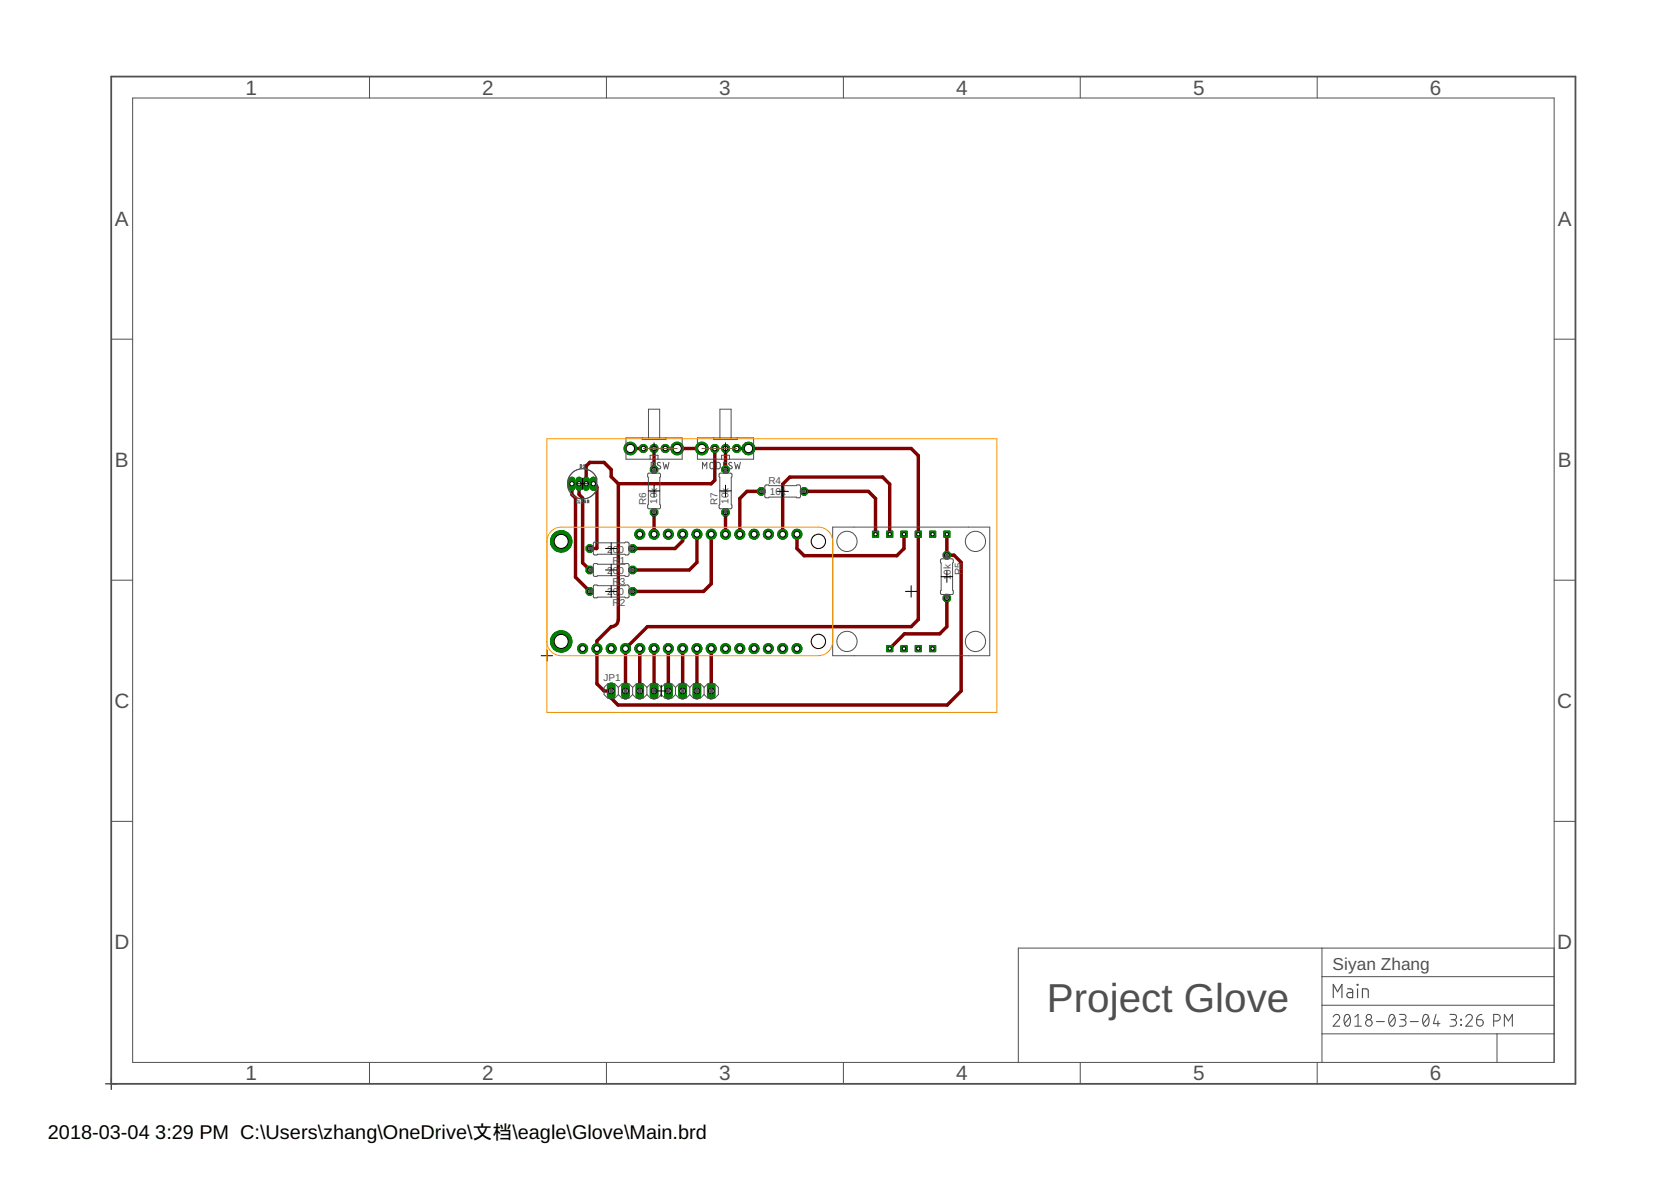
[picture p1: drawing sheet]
<svg xmlns="http://www.w3.org/2000/svg" width="297mm" height="210mm" viewBox="0 0 297 210" stroke-linecap="round" stroke-linejoin="round" font-family="sans-serif">
<defs><g id="words">
<text font-size="7.2" fill="#505050" x="186.1" y="179.9">Project Glove</text>
<g font-size="3.7" fill="#505050">
<text x="43.6" y="16.8">1</text>
<text x="85.7" y="16.8">2</text>
<text x="127.8" y="16.8">3</text>
<text x="170" y="16.8">4</text>
<text x="212.1" y="16.8">5</text>
<text x="254.2" y="16.8">6</text>
<text x="20.4" y="40.1">A</text>
<text x="276.9" y="40.1">A</text>
<text x="20.4" y="83">B</text>
<text x="276.9" y="83">B</text>
<text x="20.3" y="125.8">C</text>
<text x="276.8" y="125.8">C</text>
<text x="20.3" y="168.7">D</text>
<text x="276.8" y="168.7">D</text>
<text x="43.6" y="192">1</text>
<text x="85.7" y="192">2</text>
<text x="127.8" y="192">3</text>
<text x="170" y="192">4</text>
<text x="212.1" y="192">5</text>
<text x="254.2" y="192">6</text>
</g>
<g font-size="3.5">
<text x="8.5" y="202.5">2018-03-04</text>
<text x="27.6" y="202.5">3:29 PM C:\Users\zhang\OneDrive\文档\eagle\Glove\Main.brd</text>
</g>
<text font-size="3.1" fill="#505050" x="236.9" y="172.3">Siyan Zhang</text>
<g font-size="1.8" fill="#505050">
<text x="114.9" y="89.8" transform="rotate(-90 114.9 89.8)">R6</text>
<text x="116.8" y="89.5" transform="rotate(-90 116.8 89.5)">10k</text>
<text x="127.6" y="89.8" transform="rotate(-90 127.6 89.8)">R7</text>
<text x="129.5" y="89.5" transform="rotate(-90 129.5 89.5)">10k</text>
<text x="136.6" y="85.9">R4</text>
<text x="136.8" y="87.9">10k</text>
<text x="107.9" y="98.2">2</text>
<text x="108.9" y="100.2">R</text>
<text x="108.9" y="98.2">0</text>
<text x="109.9" y="98.2">0</text>
<text x="110.2" y="100.2">1</text>
<text x="107.9" y="105.8">2</text>
<text x="107.9" y="102">2</text>
<text x="108.9" y="107.8">R</text>
<text x="108.9" y="104">R</text>
<text x="108.9" y="105.8">0</text>
<text x="108.9" y="102">0</text>
<text x="109.9" y="105.8">0</text>
<text x="109.9" y="102">0</text>
<text x="110.2" y="107.8">2</text>
<text x="110.2" y="104">3</text>
<text x="169" y="103.1" transform="rotate(-90 169 103.1)">1</text>
<text x="169" y="102.1" transform="rotate(-90 169 102.1)">0k</text>
<text x="171" y="102.2" transform="rotate(-90 171 102.2)">R5</text>
<text x="107.3" y="121">JP1</text>
</g>
</g></defs>
<path d="M106.1 85v2" fill="none" stroke="#505050" stroke-width=".18"/>
<circle cx="129" cy="79.7" r=".72" fill="#008000" stroke="#008000" stroke-width=".18"/>
<circle cx="129" cy="79.7" r=".4" fill="#fff" stroke="#000" stroke-width=".18"/>
<circle cx="124.8" cy="79.7" r="1.12" fill="#008000" stroke="#008000" stroke-width=".18"/>
<circle cx="124.8" cy="79.7" r=".74" fill="#fff" stroke="#000" stroke-width=".18"/>
<circle cx="133.1" cy="79.7" r="1.12" fill="#008000" stroke="#008000" stroke-width=".18"/>
<circle cx="133.1" cy="79.7" r=".74" fill="#fff" stroke="#000" stroke-width=".18"/>
<circle cx="131" cy="79.7" r=".72" fill="#008000" stroke="#008000" stroke-width=".18"/>
<circle cx="131" cy="79.7" r=".4" fill="#fff" stroke="#000" stroke-width=".18"/>
<circle cx="127.1" cy="79.7" r=".72" fill="#008000" stroke="#008000" stroke-width=".18"/>
<circle cx="127.1" cy="79.7" r=".4" fill="#fff" stroke="#000" stroke-width=".18"/>
<circle cx="99.8" cy="96.2" r="1.91" fill="#008000" stroke="#008000" stroke-width=".18"/>
<circle cx="99.8" cy="96.2" r="1.25" fill="#fff" stroke="#000" stroke-width=".18"/>
<circle cx="99.8" cy="114" r="1.91" fill="#008000" stroke="#008000" stroke-width=".18"/>
<circle cx="99.8" cy="114" r="1.25" fill="#fff" stroke="#000" stroke-width=".18"/>
<circle cx="113.7" cy="95" r=".89" fill="#008000" stroke="#008000" stroke-width=".18"/>
<circle cx="113.7" cy="95" r=".51" fill="#fff" stroke="#000" stroke-width=".18"/>
<circle cx="116.3" cy="95" r=".89" fill="#008000" stroke="#008000" stroke-width=".18"/>
<circle cx="116.3" cy="95" r=".51" fill="#fff" stroke="#000" stroke-width=".18"/>
<circle cx="118.8" cy="95" r=".89" fill="#008000" stroke="#008000" stroke-width=".18"/>
<circle cx="118.8" cy="95" r=".51" fill="#fff" stroke="#000" stroke-width=".18"/>
<circle cx="121.3" cy="95" r=".89" fill="#008000" stroke="#008000" stroke-width=".18"/>
<circle cx="121.3" cy="95" r=".51" fill="#fff" stroke="#000" stroke-width=".18"/>
<circle cx="123.9" cy="95" r=".89" fill="#008000" stroke="#008000" stroke-width=".18"/>
<circle cx="123.9" cy="95" r=".51" fill="#fff" stroke="#000" stroke-width=".18"/>
<circle cx="126.4" cy="95" r=".89" fill="#008000" stroke="#008000" stroke-width=".18"/>
<circle cx="126.4" cy="95" r=".51" fill="#fff" stroke="#000" stroke-width=".18"/>
<circle cx="129" cy="95" r=".89" fill="#008000" stroke="#008000" stroke-width=".18"/>
<circle cx="129" cy="95" r=".51" fill="#fff" stroke="#000" stroke-width=".18"/>
<circle cx="131.5" cy="95" r=".89" fill="#008000" stroke="#008000" stroke-width=".18"/>
<circle cx="131.5" cy="95" r=".51" fill="#fff" stroke="#000" stroke-width=".18"/>
<circle cx="134" cy="95" r=".89" fill="#008000" stroke="#008000" stroke-width=".18"/>
<circle cx="134" cy="95" r=".51" fill="#fff" stroke="#000" stroke-width=".18"/>
<circle cx="136.6" cy="95" r=".89" fill="#008000" stroke="#008000" stroke-width=".18"/>
<circle cx="136.6" cy="95" r=".51" fill="#fff" stroke="#000" stroke-width=".18"/>
<circle cx="139.1" cy="95" r=".89" fill="#008000" stroke="#008000" stroke-width=".18"/>
<circle cx="139.1" cy="95" r=".51" fill="#fff" stroke="#000" stroke-width=".18"/>
<circle cx="141.7" cy="95" r=".89" fill="#008000" stroke="#008000" stroke-width=".18"/>
<circle cx="141.7" cy="95" r=".51" fill="#fff" stroke="#000" stroke-width=".18"/>
<circle cx="113.7" cy="115.3" r=".89" fill="#008000" stroke="#008000" stroke-width=".18"/>
<circle cx="113.7" cy="115.3" r=".51" fill="#fff" stroke="#000" stroke-width=".18"/>
<circle cx="116.3" cy="115.3" r=".89" fill="#008000" stroke="#008000" stroke-width=".18"/>
<circle cx="116.3" cy="115.3" r=".51" fill="#fff" stroke="#000" stroke-width=".18"/>
<circle cx="118.8" cy="115.3" r=".89" fill="#008000" stroke="#008000" stroke-width=".18"/>
<circle cx="118.8" cy="115.3" r=".51" fill="#fff" stroke="#000" stroke-width=".18"/>
<circle cx="121.3" cy="115.3" r=".89" fill="#008000" stroke="#008000" stroke-width=".18"/>
<circle cx="121.3" cy="115.3" r=".51" fill="#fff" stroke="#000" stroke-width=".18"/>
<circle cx="123.9" cy="115.3" r=".89" fill="#008000" stroke="#008000" stroke-width=".18"/>
<circle cx="123.9" cy="115.3" r=".51" fill="#fff" stroke="#000" stroke-width=".18"/>
<circle cx="126.4" cy="115.3" r=".89" fill="#008000" stroke="#008000" stroke-width=".18"/>
<circle cx="126.4" cy="115.3" r=".51" fill="#fff" stroke="#000" stroke-width=".18"/>
<circle cx="129" cy="115.3" r=".89" fill="#008000" stroke="#008000" stroke-width=".18"/>
<circle cx="129" cy="115.3" r=".51" fill="#fff" stroke="#000" stroke-width=".18"/>
<circle cx="131.5" cy="115.3" r=".89" fill="#008000" stroke="#008000" stroke-width=".18"/>
<circle cx="131.5" cy="115.3" r=".51" fill="#fff" stroke="#000" stroke-width=".18"/>
<circle cx="134" cy="115.3" r=".89" fill="#008000" stroke="#008000" stroke-width=".18"/>
<circle cx="134" cy="115.3" r=".51" fill="#fff" stroke="#000" stroke-width=".18"/>
<circle cx="136.6" cy="115.3" r=".89" fill="#008000" stroke="#008000" stroke-width=".18"/>
<circle cx="136.6" cy="115.3" r=".51" fill="#fff" stroke="#000" stroke-width=".18"/>
<circle cx="139.1" cy="115.3" r=".89" fill="#008000" stroke="#008000" stroke-width=".18"/>
<circle cx="139.1" cy="115.3" r=".51" fill="#fff" stroke="#000" stroke-width=".18"/>
<circle cx="141.7" cy="115.3" r=".89" fill="#008000" stroke="#008000" stroke-width=".18"/>
<circle cx="141.7" cy="115.3" r=".51" fill="#fff" stroke="#000" stroke-width=".18"/>
<circle cx="111.2" cy="115.3" r=".89" fill="#008000" stroke="#008000" stroke-width=".18"/>
<circle cx="111.2" cy="115.3" r=".51" fill="#fff" stroke="#000" stroke-width=".18"/>
<circle cx="108.6" cy="115.3" r=".89" fill="#008000" stroke="#008000" stroke-width=".18"/>
<circle cx="108.6" cy="115.3" r=".51" fill="#fff" stroke="#000" stroke-width=".18"/>
<circle cx="106.1" cy="115.3" r=".89" fill="#008000" stroke="#008000" stroke-width=".18"/>
<circle cx="106.1" cy="115.3" r=".51" fill="#fff" stroke="#000" stroke-width=".18"/>
<circle cx="103.6" cy="115.3" r=".89" fill="#008000" stroke="#008000" stroke-width=".18"/>
<circle cx="103.6" cy="115.3" r=".51" fill="#fff" stroke="#000" stroke-width=".18"/>
<circle cx="116.3" cy="79.7" r=".72" fill="#008000" stroke="#008000" stroke-width=".18"/>
<circle cx="116.3" cy="79.7" r=".4" fill="#fff" stroke="#000" stroke-width=".18"/>
<circle cx="112.1" cy="79.7" r="1.12" fill="#008000" stroke="#008000" stroke-width=".18"/>
<circle cx="112.1" cy="79.7" r=".74" fill="#fff" stroke="#000" stroke-width=".18"/>
<circle cx="120.4" cy="79.7" r="1.12" fill="#008000" stroke="#008000" stroke-width=".18"/>
<circle cx="120.4" cy="79.7" r=".74" fill="#fff" stroke="#000" stroke-width=".18"/>
<circle cx="118.3" cy="79.7" r=".72" fill="#008000" stroke="#008000" stroke-width=".18"/>
<circle cx="118.3" cy="79.7" r=".4" fill="#fff" stroke="#000" stroke-width=".18"/>
<circle cx="114.4" cy="79.7" r=".72" fill="#008000" stroke="#008000" stroke-width=".18"/>
<circle cx="114.4" cy="79.7" r=".4" fill="#fff" stroke="#000" stroke-width=".18"/>
<circle cx="112.5" cy="97.5" r=".71" fill="#008000" stroke="#008000" stroke-width=".18"/>
<circle cx="112.5" cy="97.5" r=".4" fill="#fff" stroke="#000" stroke-width=".18"/>
<circle cx="104.8" cy="97.5" r=".71" fill="#008000" stroke="#008000" stroke-width=".18"/>
<circle cx="104.8" cy="97.5" r=".4" fill="#fff" stroke="#000" stroke-width=".18"/>
<circle cx="112.5" cy="105.1" r=".71" fill="#008000" stroke="#008000" stroke-width=".18"/>
<circle cx="112.5" cy="105.1" r=".4" fill="#fff" stroke="#000" stroke-width=".18"/>
<circle cx="104.8" cy="105.1" r=".71" fill="#008000" stroke="#008000" stroke-width=".18"/>
<circle cx="104.8" cy="105.1" r=".4" fill="#fff" stroke="#000" stroke-width=".18"/>
<circle cx="112.5" cy="101.3" r=".71" fill="#008000" stroke="#008000" stroke-width=".18"/>
<circle cx="112.5" cy="101.3" r=".4" fill="#fff" stroke="#000" stroke-width=".18"/>
<circle cx="104.8" cy="101.3" r=".71" fill="#008000" stroke="#008000" stroke-width=".18"/>
<circle cx="104.8" cy="101.3" r=".4" fill="#fff" stroke="#000" stroke-width=".18"/>
<circle cx="135.3" cy="87.3" r=".71" fill="#008000" stroke="#008000" stroke-width=".18"/>
<circle cx="135.3" cy="87.3" r=".4" fill="#fff" stroke="#000" stroke-width=".18"/>
<circle cx="142.9" cy="87.3" r=".71" fill="#008000" stroke="#008000" stroke-width=".18"/>
<circle cx="142.9" cy="87.3" r=".4" fill="#fff" stroke="#000" stroke-width=".18"/>
<circle cx="168.3" cy="98.7" r=".71" fill="#008000" stroke="#008000" stroke-width=".18"/>
<circle cx="168.3" cy="98.7" r=".4" fill="#fff" stroke="#000" stroke-width=".18"/>
<circle cx="168.3" cy="106.3" r=".71" fill="#008000" stroke="#008000" stroke-width=".18"/>
<circle cx="168.3" cy="106.3" r=".4" fill="#fff" stroke="#000" stroke-width=".18"/>
<path d="M167.8 94.4h1.1v1.1h-1.1z" fill="#008000" stroke="#008000" stroke-width=".18"/>
<circle cx="168.3" cy="95" r=".3" fill="#fff" stroke="#000" stroke-width=".18"/>
<path d="M165.2 94.4h1.1v1.1h-1.1z" fill="#008000" stroke="#008000" stroke-width=".18"/>
<circle cx="165.8" cy="95" r=".3" fill="#fff" stroke="#000" stroke-width=".18"/>
<path d="M162.7 94.4h1.1v1.1h-1.1z" fill="#008000" stroke="#008000" stroke-width=".18"/>
<circle cx="163.2" cy="95" r=".3" fill="#fff" stroke="#000" stroke-width=".18"/>
<path d="M160.1 94.4h1.1v1.1h-1.1z" fill="#008000" stroke="#008000" stroke-width=".18"/>
<circle cx="160.7" cy="95" r=".3" fill="#fff" stroke="#000" stroke-width=".18"/>
<path d="M157.6 94.4h1.1v1.1h-1.1z" fill="#008000" stroke="#008000" stroke-width=".18"/>
<circle cx="158.2" cy="95" r=".3" fill="#fff" stroke="#000" stroke-width=".18"/>
<path d="M155.1 94.4h1.1v1.1h-1.1z" fill="#008000" stroke="#008000" stroke-width=".18"/>
<circle cx="155.6" cy="95" r=".3" fill="#fff" stroke="#000" stroke-width=".18"/>
<path d="M165.2 114.7h1.1v1.1h-1.1z" fill="#008000" stroke="#008000" stroke-width=".18"/>
<circle cx="165.8" cy="115.3" r=".3" fill="#fff" stroke="#000" stroke-width=".18"/>
<path d="M162.7 114.7h1.1v1.1h-1.1z" fill="#008000" stroke="#008000" stroke-width=".18"/>
<circle cx="163.2" cy="115.3" r=".3" fill="#fff" stroke="#000" stroke-width=".18"/>
<path d="M160.1 114.7h1.1v1.1h-1.1z" fill="#008000" stroke="#008000" stroke-width=".18"/>
<circle cx="160.7" cy="115.3" r=".3" fill="#fff" stroke="#000" stroke-width=".18"/>
<path d="M157.6 114.7h1.1v1.1h-1.1z" fill="#008000" stroke="#008000" stroke-width=".18"/>
<circle cx="158.2" cy="115.3" r=".3" fill="#fff" stroke="#000" stroke-width=".18"/>
<path d="M108.6 122v1.6" fill="none" stroke="#008000" stroke-width="1.5"/>
<circle cx="108.6" cy="122.8" r=".51" fill="#fff" stroke="#000" stroke-width=".18"/>
<path d="M111.2 122v1.6" fill="none" stroke="#008000" stroke-width="1.5"/>
<circle cx="111.2" cy="122.8" r=".51" fill="#fff" stroke="#000" stroke-width=".18"/>
<path d="M113.7 122v1.6" fill="none" stroke="#008000" stroke-width="1.5"/>
<circle cx="113.7" cy="122.8" r=".51" fill="#fff" stroke="#000" stroke-width=".18"/>
<path d="M116.3 122v1.6" fill="none" stroke="#008000" stroke-width="1.5"/>
<circle cx="116.3" cy="122.8" r=".51" fill="#fff" stroke="#000" stroke-width=".18"/>
<path d="M118.8 122v1.6" fill="none" stroke="#008000" stroke-width="1.5"/>
<circle cx="118.8" cy="122.8" r=".51" fill="#fff" stroke="#000" stroke-width=".18"/>
<path d="M121.3 122v1.6" fill="none" stroke="#008000" stroke-width="1.5"/>
<circle cx="121.3" cy="122.8" r=".51" fill="#fff" stroke="#000" stroke-width=".18"/>
<path d="M123.9 122v1.6" fill="none" stroke="#008000" stroke-width="1.5"/>
<circle cx="123.9" cy="122.8" r=".51" fill="#fff" stroke="#000" stroke-width=".18"/>
<path d="M126.4 122v1.6" fill="none" stroke="#008000" stroke-width="1.5"/>
<circle cx="126.4" cy="122.8" r=".51" fill="#fff" stroke="#000" stroke-width=".18"/>
<path d="M104.2 85.3v1.3" fill="none" stroke="#008000" stroke-width="1.3"/>
<circle cx="104.2" cy="86" r=".38" fill="#fff" stroke="#000" stroke-width=".18"/>
<path d="M105.5 85.3v1.3" fill="none" stroke="#008000" stroke-width="1.3"/>
<circle cx="105.5" cy="86" r=".38" fill="#fff" stroke="#000" stroke-width=".18"/>
<path d="M102.9 85.3v1.3" fill="none" stroke="#008000" stroke-width="1.3"/>
<circle cx="102.9" cy="86" r=".38" fill="#fff" stroke="#000" stroke-width=".18"/>
<path d="M101.7 85.3v1.3" fill="none" stroke="#008000" stroke-width="1.3"/>
<circle cx="101.7" cy="86" r=".38" fill="#fff" stroke="#000" stroke-width=".18"/>
<circle cx="116.3" cy="91.1" r=".71" fill="#008000" stroke="#008000" stroke-width=".18"/>
<circle cx="116.3" cy="91.1" r=".4" fill="#fff" stroke="#000" stroke-width=".18"/>
<circle cx="116.3" cy="83.5" r=".71" fill="#008000" stroke="#008000" stroke-width=".18"/>
<circle cx="116.3" cy="83.5" r=".4" fill="#fff" stroke="#000" stroke-width=".18"/>
<circle cx="129" cy="91.1" r=".71" fill="#008000" stroke="#008000" stroke-width=".18"/>
<circle cx="129" cy="91.1" r=".4" fill="#fff" stroke="#000" stroke-width=".18"/>
<circle cx="129" cy="83.5" r=".71" fill="#008000" stroke="#008000" stroke-width=".18"/>
<circle cx="129" cy="83.5" r=".4" fill="#fff" stroke="#000" stroke-width=".18"/>
<g fill="none" stroke="#800000" stroke-width=".61">
<path d="M112.1 79.7h2.3M116.3 79.7v3.8M120.4 79.7h4.4M127.1 79.7v5.6l-.7 .7h-16.5M129 79.7v3.8M131 79.7h31l1.2 1.3v29.1l-1.2 1.3h-46.9l-3.9 3.9v7.5M101.7 86v1.9l.6 .6v14.1l2.5 2.5M102.9 86v1.9l.7 .6v11.5l1.2 1.3M104.2 86v-3.2l.6-.6h2.6l1.2 1.3v1.2l1.3 1.3M105.5 86l.4 .1 .2 .5v10.8l-1.3 .1M109.9 86v24.4a1.27 1.27 0 0 1-1.3 1l-2.5 2.5v7.6l1.3 1.3h1.2v1.3l1.3 1.2h58.5l2.5-2.5v-22.9l-1.3-1.2h-1.3v-3.7M116.3 91.1v3.9"/>
<path d="M121.3 95v1.1l-1.3 1.4h-7.5M123.9 95v4.9l-1.4 1.4h-10M126.4 95v8.8l-1.3 1.3h-12.6M129 91.1v3.9M135.3 87.3h-2.5l-1.3 1.3v6.4M139.1 95v-8.9l1.3-1.3h16.5l1.3 1.3v8.9M141.7 95v2.5l1.2 1.3h16.5l1.3-1.3v-2.5M142.9 87.3h11.5l1.2 1.3v6.4M113.7 115.3v7.5M116.3 115.3v7.5M118.8 115.3v7.5M121.3 115.3v7.5"/>
<path d="M123.9 115.3v7.5M126.4 115.3v7.5M168.3 106.3v5.1l-1.3 1.2h-6.2l-2.6 2.7"/>
</g>
<circle cx="129" cy="79.7" r=".72" fill="#008000" stroke="#008000" stroke-width=".18"/>
<circle cx="129" cy="79.7" r=".4" fill="#fff" stroke="#000" stroke-width=".18"/>
<circle cx="124.8" cy="79.7" r="1.12" fill="#008000" stroke="#008000" stroke-width=".18"/>
<circle cx="124.8" cy="79.7" r=".74" fill="#fff" stroke="#000" stroke-width=".18"/>
<circle cx="133.1" cy="79.7" r="1.12" fill="#008000" stroke="#008000" stroke-width=".18"/>
<circle cx="133.1" cy="79.7" r=".74" fill="#fff" stroke="#000" stroke-width=".18"/>
<circle cx="131" cy="79.7" r=".72" fill="#008000" stroke="#008000" stroke-width=".18"/>
<circle cx="131" cy="79.7" r=".4" fill="#fff" stroke="#000" stroke-width=".18"/>
<circle cx="127.1" cy="79.7" r=".72" fill="#008000" stroke="#008000" stroke-width=".18"/>
<circle cx="127.1" cy="79.7" r=".4" fill="#fff" stroke="#000" stroke-width=".18"/>
<circle cx="99.8" cy="96.2" r="1.91" fill="#008000" stroke="#008000" stroke-width=".18"/>
<circle cx="99.8" cy="96.2" r="1.25" fill="#fff" stroke="#000" stroke-width=".18"/>
<circle cx="99.8" cy="114" r="1.91" fill="#008000" stroke="#008000" stroke-width=".18"/>
<circle cx="99.8" cy="114" r="1.25" fill="#fff" stroke="#000" stroke-width=".18"/>
<circle cx="113.7" cy="95" r=".89" fill="#008000" stroke="#008000" stroke-width=".18"/>
<circle cx="113.7" cy="95" r=".51" fill="#fff" stroke="#000" stroke-width=".18"/>
<circle cx="116.3" cy="95" r=".89" fill="#008000" stroke="#008000" stroke-width=".18"/>
<circle cx="116.3" cy="95" r=".51" fill="#fff" stroke="#000" stroke-width=".18"/>
<circle cx="118.8" cy="95" r=".89" fill="#008000" stroke="#008000" stroke-width=".18"/>
<circle cx="118.8" cy="95" r=".51" fill="#fff" stroke="#000" stroke-width=".18"/>
<circle cx="121.3" cy="95" r=".89" fill="#008000" stroke="#008000" stroke-width=".18"/>
<circle cx="121.3" cy="95" r=".51" fill="#fff" stroke="#000" stroke-width=".18"/>
<circle cx="123.9" cy="95" r=".89" fill="#008000" stroke="#008000" stroke-width=".18"/>
<circle cx="123.9" cy="95" r=".51" fill="#fff" stroke="#000" stroke-width=".18"/>
<circle cx="126.4" cy="95" r=".89" fill="#008000" stroke="#008000" stroke-width=".18"/>
<circle cx="126.4" cy="95" r=".51" fill="#fff" stroke="#000" stroke-width=".18"/>
<circle cx="129" cy="95" r=".89" fill="#008000" stroke="#008000" stroke-width=".18"/>
<circle cx="129" cy="95" r=".51" fill="#fff" stroke="#000" stroke-width=".18"/>
<circle cx="131.5" cy="95" r=".89" fill="#008000" stroke="#008000" stroke-width=".18"/>
<circle cx="131.5" cy="95" r=".51" fill="#fff" stroke="#000" stroke-width=".18"/>
<circle cx="134" cy="95" r=".89" fill="#008000" stroke="#008000" stroke-width=".18"/>
<circle cx="134" cy="95" r=".51" fill="#fff" stroke="#000" stroke-width=".18"/>
<circle cx="136.6" cy="95" r=".89" fill="#008000" stroke="#008000" stroke-width=".18"/>
<circle cx="136.6" cy="95" r=".51" fill="#fff" stroke="#000" stroke-width=".18"/>
<circle cx="139.1" cy="95" r=".89" fill="#008000" stroke="#008000" stroke-width=".18"/>
<circle cx="139.1" cy="95" r=".51" fill="#fff" stroke="#000" stroke-width=".18"/>
<circle cx="141.7" cy="95" r=".89" fill="#008000" stroke="#008000" stroke-width=".18"/>
<circle cx="141.7" cy="95" r=".51" fill="#fff" stroke="#000" stroke-width=".18"/>
<circle cx="113.7" cy="115.3" r=".89" fill="#008000" stroke="#008000" stroke-width=".18"/>
<circle cx="113.7" cy="115.3" r=".51" fill="#fff" stroke="#000" stroke-width=".18"/>
<circle cx="116.3" cy="115.3" r=".89" fill="#008000" stroke="#008000" stroke-width=".18"/>
<circle cx="116.3" cy="115.3" r=".51" fill="#fff" stroke="#000" stroke-width=".18"/>
<circle cx="118.8" cy="115.3" r=".89" fill="#008000" stroke="#008000" stroke-width=".18"/>
<circle cx="118.8" cy="115.3" r=".51" fill="#fff" stroke="#000" stroke-width=".18"/>
<circle cx="121.3" cy="115.3" r=".89" fill="#008000" stroke="#008000" stroke-width=".18"/>
<circle cx="121.3" cy="115.3" r=".51" fill="#fff" stroke="#000" stroke-width=".18"/>
<circle cx="123.9" cy="115.3" r=".89" fill="#008000" stroke="#008000" stroke-width=".18"/>
<circle cx="123.9" cy="115.3" r=".51" fill="#fff" stroke="#000" stroke-width=".18"/>
<circle cx="126.4" cy="115.3" r=".89" fill="#008000" stroke="#008000" stroke-width=".18"/>
<circle cx="126.4" cy="115.3" r=".51" fill="#fff" stroke="#000" stroke-width=".18"/>
<circle cx="129" cy="115.3" r=".89" fill="#008000" stroke="#008000" stroke-width=".18"/>
<circle cx="129" cy="115.3" r=".51" fill="#fff" stroke="#000" stroke-width=".18"/>
<circle cx="131.5" cy="115.3" r=".89" fill="#008000" stroke="#008000" stroke-width=".18"/>
<circle cx="131.5" cy="115.3" r=".51" fill="#fff" stroke="#000" stroke-width=".18"/>
<circle cx="134" cy="115.3" r=".89" fill="#008000" stroke="#008000" stroke-width=".18"/>
<circle cx="134" cy="115.3" r=".51" fill="#fff" stroke="#000" stroke-width=".18"/>
<circle cx="136.6" cy="115.3" r=".89" fill="#008000" stroke="#008000" stroke-width=".18"/>
<circle cx="136.6" cy="115.3" r=".51" fill="#fff" stroke="#000" stroke-width=".18"/>
<circle cx="139.1" cy="115.3" r=".89" fill="#008000" stroke="#008000" stroke-width=".18"/>
<circle cx="139.1" cy="115.3" r=".51" fill="#fff" stroke="#000" stroke-width=".18"/>
<circle cx="141.7" cy="115.3" r=".89" fill="#008000" stroke="#008000" stroke-width=".18"/>
<circle cx="141.7" cy="115.3" r=".51" fill="#fff" stroke="#000" stroke-width=".18"/>
<circle cx="111.2" cy="115.3" r=".89" fill="#008000" stroke="#008000" stroke-width=".18"/>
<circle cx="111.2" cy="115.3" r=".51" fill="#fff" stroke="#000" stroke-width=".18"/>
<circle cx="108.6" cy="115.3" r=".89" fill="#008000" stroke="#008000" stroke-width=".18"/>
<circle cx="108.6" cy="115.3" r=".51" fill="#fff" stroke="#000" stroke-width=".18"/>
<circle cx="106.1" cy="115.3" r=".89" fill="#008000" stroke="#008000" stroke-width=".18"/>
<circle cx="106.1" cy="115.3" r=".51" fill="#fff" stroke="#000" stroke-width=".18"/>
<circle cx="103.6" cy="115.3" r=".89" fill="#008000" stroke="#008000" stroke-width=".18"/>
<circle cx="103.6" cy="115.3" r=".51" fill="#fff" stroke="#000" stroke-width=".18"/>
<circle cx="116.3" cy="79.7" r=".72" fill="#008000" stroke="#008000" stroke-width=".18"/>
<circle cx="116.3" cy="79.7" r=".4" fill="#fff" stroke="#000" stroke-width=".18"/>
<circle cx="112.1" cy="79.7" r="1.12" fill="#008000" stroke="#008000" stroke-width=".18"/>
<circle cx="112.1" cy="79.7" r=".74" fill="#fff" stroke="#000" stroke-width=".18"/>
<circle cx="120.4" cy="79.7" r="1.12" fill="#008000" stroke="#008000" stroke-width=".18"/>
<circle cx="120.4" cy="79.7" r=".74" fill="#fff" stroke="#000" stroke-width=".18"/>
<circle cx="118.3" cy="79.7" r=".72" fill="#008000" stroke="#008000" stroke-width=".18"/>
<circle cx="118.3" cy="79.7" r=".4" fill="#fff" stroke="#000" stroke-width=".18"/>
<circle cx="114.4" cy="79.7" r=".72" fill="#008000" stroke="#008000" stroke-width=".18"/>
<circle cx="114.4" cy="79.7" r=".4" fill="#fff" stroke="#000" stroke-width=".18"/>
<circle cx="112.5" cy="97.5" r=".71" fill="#008000" stroke="#008000" stroke-width=".18"/>
<circle cx="112.5" cy="97.5" r=".4" fill="#fff" stroke="#000" stroke-width=".18"/>
<circle cx="104.8" cy="97.5" r=".71" fill="#008000" stroke="#008000" stroke-width=".18"/>
<circle cx="104.8" cy="97.5" r=".4" fill="#fff" stroke="#000" stroke-width=".18"/>
<circle cx="112.5" cy="105.1" r=".71" fill="#008000" stroke="#008000" stroke-width=".18"/>
<circle cx="112.5" cy="105.1" r=".4" fill="#fff" stroke="#000" stroke-width=".18"/>
<circle cx="104.8" cy="105.1" r=".71" fill="#008000" stroke="#008000" stroke-width=".18"/>
<circle cx="104.8" cy="105.1" r=".4" fill="#fff" stroke="#000" stroke-width=".18"/>
<circle cx="112.5" cy="101.3" r=".71" fill="#008000" stroke="#008000" stroke-width=".18"/>
<circle cx="112.5" cy="101.3" r=".4" fill="#fff" stroke="#000" stroke-width=".18"/>
<circle cx="104.8" cy="101.3" r=".71" fill="#008000" stroke="#008000" stroke-width=".18"/>
<circle cx="104.8" cy="101.3" r=".4" fill="#fff" stroke="#000" stroke-width=".18"/>
<circle cx="135.3" cy="87.3" r=".71" fill="#008000" stroke="#008000" stroke-width=".18"/>
<circle cx="135.3" cy="87.3" r=".4" fill="#fff" stroke="#000" stroke-width=".18"/>
<circle cx="142.9" cy="87.3" r=".71" fill="#008000" stroke="#008000" stroke-width=".18"/>
<circle cx="142.9" cy="87.3" r=".4" fill="#fff" stroke="#000" stroke-width=".18"/>
<circle cx="168.3" cy="98.7" r=".71" fill="#008000" stroke="#008000" stroke-width=".18"/>
<circle cx="168.3" cy="98.7" r=".4" fill="#fff" stroke="#000" stroke-width=".18"/>
<circle cx="168.3" cy="106.3" r=".71" fill="#008000" stroke="#008000" stroke-width=".18"/>
<circle cx="168.3" cy="106.3" r=".4" fill="#fff" stroke="#000" stroke-width=".18"/>
<path d="M167.8 94.4h1.1v1.1h-1.1z" fill="#008000" stroke="#008000" stroke-width=".18"/>
<circle cx="168.3" cy="95" r=".3" fill="#fff" stroke="#000" stroke-width=".18"/>
<path d="M165.2 94.4h1.1v1.1h-1.1z" fill="#008000" stroke="#008000" stroke-width=".18"/>
<circle cx="165.8" cy="95" r=".3" fill="#fff" stroke="#000" stroke-width=".18"/>
<path d="M162.7 94.4h1.1v1.1h-1.1z" fill="#008000" stroke="#008000" stroke-width=".18"/>
<circle cx="163.2" cy="95" r=".3" fill="#fff" stroke="#000" stroke-width=".18"/>
<path d="M160.1 94.4h1.1v1.1h-1.1z" fill="#008000" stroke="#008000" stroke-width=".18"/>
<circle cx="160.7" cy="95" r=".3" fill="#fff" stroke="#000" stroke-width=".18"/>
<path d="M157.6 94.4h1.1v1.1h-1.1z" fill="#008000" stroke="#008000" stroke-width=".18"/>
<circle cx="158.2" cy="95" r=".3" fill="#fff" stroke="#000" stroke-width=".18"/>
<path d="M155.1 94.4h1.1v1.1h-1.1z" fill="#008000" stroke="#008000" stroke-width=".18"/>
<circle cx="155.6" cy="95" r=".3" fill="#fff" stroke="#000" stroke-width=".18"/>
<path d="M165.2 114.7h1.1v1.1h-1.1z" fill="#008000" stroke="#008000" stroke-width=".18"/>
<circle cx="165.8" cy="115.3" r=".3" fill="#fff" stroke="#000" stroke-width=".18"/>
<path d="M162.7 114.7h1.1v1.1h-1.1z" fill="#008000" stroke="#008000" stroke-width=".18"/>
<circle cx="163.2" cy="115.3" r=".3" fill="#fff" stroke="#000" stroke-width=".18"/>
<path d="M160.1 114.7h1.1v1.1h-1.1z" fill="#008000" stroke="#008000" stroke-width=".18"/>
<circle cx="160.7" cy="115.3" r=".3" fill="#fff" stroke="#000" stroke-width=".18"/>
<path d="M157.6 114.7h1.1v1.1h-1.1z" fill="#008000" stroke="#008000" stroke-width=".18"/>
<circle cx="158.2" cy="115.3" r=".3" fill="#fff" stroke="#000" stroke-width=".18"/>
<path d="M108.6 122v1.6" fill="none" stroke="#008000" stroke-width="1.5"/>
<circle cx="108.6" cy="122.8" r=".51" fill="#fff" stroke="#000" stroke-width=".18"/>
<path d="M111.2 122v1.6" fill="none" stroke="#008000" stroke-width="1.5"/>
<circle cx="111.2" cy="122.8" r=".51" fill="#fff" stroke="#000" stroke-width=".18"/>
<path d="M113.7 122v1.6" fill="none" stroke="#008000" stroke-width="1.5"/>
<circle cx="113.7" cy="122.8" r=".51" fill="#fff" stroke="#000" stroke-width=".18"/>
<path d="M116.3 122v1.6" fill="none" stroke="#008000" stroke-width="1.5"/>
<circle cx="116.3" cy="122.8" r=".51" fill="#fff" stroke="#000" stroke-width=".18"/>
<path d="M118.8 122v1.6" fill="none" stroke="#008000" stroke-width="1.5"/>
<circle cx="118.8" cy="122.8" r=".51" fill="#fff" stroke="#000" stroke-width=".18"/>
<path d="M121.3 122v1.6" fill="none" stroke="#008000" stroke-width="1.5"/>
<circle cx="121.3" cy="122.8" r=".51" fill="#fff" stroke="#000" stroke-width=".18"/>
<path d="M123.9 122v1.6" fill="none" stroke="#008000" stroke-width="1.5"/>
<circle cx="123.9" cy="122.8" r=".51" fill="#fff" stroke="#000" stroke-width=".18"/>
<path d="M126.4 122v1.6" fill="none" stroke="#008000" stroke-width="1.5"/>
<circle cx="126.4" cy="122.8" r=".51" fill="#fff" stroke="#000" stroke-width=".18"/>
<path d="M104.2 85.3v1.3" fill="none" stroke="#008000" stroke-width="1.3"/>
<circle cx="104.2" cy="86" r=".38" fill="#fff" stroke="#000" stroke-width=".18"/>
<path d="M105.5 85.3v1.3" fill="none" stroke="#008000" stroke-width="1.3"/>
<circle cx="105.5" cy="86" r=".38" fill="#fff" stroke="#000" stroke-width=".18"/>
<path d="M102.9 85.3v1.3" fill="none" stroke="#008000" stroke-width="1.3"/>
<circle cx="102.9" cy="86" r=".38" fill="#fff" stroke="#000" stroke-width=".18"/>
<path d="M101.7 85.3v1.3" fill="none" stroke="#008000" stroke-width="1.3"/>
<circle cx="101.7" cy="86" r=".38" fill="#fff" stroke="#000" stroke-width=".18"/>
<circle cx="116.3" cy="91.1" r=".71" fill="#008000" stroke="#008000" stroke-width=".18"/>
<circle cx="116.3" cy="91.1" r=".4" fill="#fff" stroke="#000" stroke-width=".18"/>
<circle cx="116.3" cy="83.5" r=".71" fill="#008000" stroke="#008000" stroke-width=".18"/>
<circle cx="116.3" cy="83.5" r=".4" fill="#fff" stroke="#000" stroke-width=".18"/>
<circle cx="129" cy="91.1" r=".71" fill="#008000" stroke="#008000" stroke-width=".18"/>
<circle cx="129" cy="91.1" r=".4" fill="#fff" stroke="#000" stroke-width=".18"/>
<circle cx="129" cy="83.5" r=".71" fill="#008000" stroke="#008000" stroke-width=".18"/>
<circle cx="129" cy="83.5" r=".4" fill="#fff" stroke="#000" stroke-width=".18"/>
<g fill="none" stroke="#505050" stroke-width=".18">
<path d="M111.3 77.8h10v3.8h-10zM114.2 77.8v.3h4.2v-.3M115.3 77.8v-5.1h2v5.1M124 77.8h10v3.8h-10zM126.9 77.8v.3h4.2v-.3M128 77.8v-5.1h2v5.1M102.7 88.9l-.3 .1v.3l.3 .1M102.9 88.9v.5h.2M103.1 82.6l.3 .1v.4h-.3zM103.4 89.1h.1M103.6 88.9h-.2v.5h.2M103.7 83.1h.3"/>
<path d="M103.7 82.7l.1-.1v.5M103.8 89.4l.2-.5 .1 .5M103.9 89.3h.2M104.4 89.2h.2M104.6 89.2l.1-.2-.3-.1v.5M104.6 89.2l.1 .2M105.5 96.4h.6l.1 .1h4.9l.1-.1h.5l.1 .2v1.9l-.2 .1h-.4l-.1-.1h-4.9l-.1 .1h-.5l-.1-.2zM115.2 84.2l2-.1 .2 .1v.5l-.1 .2v4.8l.1 .1v.4l-.2 .2h-1.9l-.2-.1v-.5l.2-.1zM115.6 81.6v-.7h1.4v.7M115.8 82.8l.5-.1v-.4l-.5-.1v1.1M117.4 82.3a.29 .29 0 0 0-.4-.1 .29 .29 0 0 0 0 .5l.4 .3a.33 .33 0 0 1-.2 .4 .33 .33 0 0 1-.4-.2M117.9 82.2l.2 1.1 .3-.8 .3 .8 .2-1.1"/>
<path d="M124.9 83.3v-1.1l.4 .6 .3-.6v1.1M126.3 82.2h.3l.3 .3-.1 .7-.2 .1h-.3l-.1-.3zM127.4 82.2h.4l.2 .3v.5l-.2 .3h-.4zM127.9 84.2l2-.1 .2 .1v.5l-.1 .2v4.8l.1 .1v.4l-.2 .2h-1.9l-.2-.1v-.5l.2-.1zM128.3 81.6v-.7h1.4v.7M128.6 82.7h.4M129.1 82.2h-.5v1.1h.5M130.1 82.3l-.4-.1-.2 .2 .2 .3 .4 .3a.33 .33 0 0 1-.2 .4 .33 .33 0 0 1-.4-.2M130.6 82.2l.2 1.1 .3-.8 .3 .8 .2-1.1M136 86.3l.6-.1 .1 .1h4.8l.2-.1h.4l.2 .2v1.9l-.3 .2h-.3l-.2-.2h-4.8l-.1 .2h-.5l-.1-.3zM148 93.7h27.9v22.8h-27.9zM167.3 99.4l1.9-.1 .2 .2 .1 .4-.2 .2v4.8l.2 .1v.4l-.2 .2-1.9 .1-.2-.2v-.5l.1-.1v-4.8l-.1-.2z"/>
<path d="M105.5 104.1l.6-.1 .1 .1h4.9l.1-.1h.5l.1 .2v1.9l-.2 .2h-.4l-.1-.2h-4.9l-.1 .2-.5-.1-.1-.2zM105.5 100.2h.6l.1 .1h4.9l.1-.1h.5l.1 .2v1.9l-.2 .1h-.4l-.1-.1h-4.9l-.1 .1h-.5l-.1-.2zM109.9 122.2l-.6-.7h-1.3l-.6 .7v1.2l.6 .7h1.3l.6-.7M109.9 122.2l.7-.7h1.2l.7 .7M109.9 123.4l.7 .7h1.2l.7-.7M109.9 122.2v1.2M112.5 122.2l.6-.7h1.3l.6 .7M112.5 123.4l.6 .7h1.3l.6-.7M112.5 122.2v1.2M115 122.2l.6-.7h1.3l.6 .7M115 123.4l.6 .7h1.3l.6-.7M115 122.2v1.2"/>
<path d="M117.5 122.2l.7-.7h1.2l.7 .7M117.5 123.4l.7 .7h1.2l.7-.7M117.5 122.2v1.2M120.1 122.2l.6-.7h1.3l.6 .7M120.1 123.4l.6 .7h1.3l.6-.7M120.1 122.2v1.2M122.6 122.2l.7-.7h1.2l.7 .7M122.6 123.4l.7 .7h1.2l.7-.7M122.6 122.2v1.2M125.2 122.2l.6-.7h1.3l.6 .7v1.2l-.6 .7h-1.3l-.6-.7M125.2 122.2v1.2"/>
<circle cx="103.6" cy="86" r="2.69"/>
<circle cx="150.6" cy="96.2" r="1.8"/>
<circle cx="173.4" cy="96.2" r="1.8"/>
<circle cx="150.6" cy="114" r="1.8"/>
<circle cx="173.4" cy="114" r="1.8"/>
</g>
<g fill="none" stroke="#505050" stroke-width=".61">
<path d="M104.8 97.5h.4M112.1 97.5h.4M116.3 83.5v.3M116.3 90.7v.4M129 83.5v.3M129 90.7v.4M135.3 87.3h.4M142.6 87.3h.3M168.3 98.7v.4M104.8 105.1h.4M104.8 101.3h.4M112.1 105.1h.4"/>
<path d="M112.1 101.3h.4M168.3 105.9v.4"/>
</g>
<g fill="#505050" stroke="#505050" stroke-width=".18">
<path d="M111.8 97.2h.3v.6h-.3z"/>
<path d="M105.2 97.2h.3v.6h-.3z"/>
<path d="M111.8 104.8h.3v.6h-.3z"/>
<path d="M105.2 104.8h.3v.6h-.3z"/>
<path d="M111.8 101h.3v.6h-.3z"/>
<path d="M105.2 101h.3v.6h-.3z"/>
<path d="M135.7 87h.3v.6h-.3z"/>
<path d="M142.3 87h.3v.6h-.3z"/>
<path d="M168 99.1h.6v.2h-.6z"/>
<path d="M168 105.7h.6v.2h-.6z"/>
<path d="M123.6 122.6h.5v.5h-.5z"/>
<path d="M121.1 122.6h.5v.5h-.5z"/>
<path d="M118.6 122.6h.5v.5h-.5z"/>
<path d="M116 122.6h.5v.5h-.5z"/>
<path d="M113.5 122.6h.5v.5h-.5z"/>
<path d="M110.9 122.6h.5v.5h-.5z"/>
<path d="M108.4 122.6h.5v.5h-.5z"/>
<path d="M126.2 122.6h.5v.5h-.5z"/>
<path d="M116 90.4h.6v.3h-.6z"/>
<path d="M116 83.8h.6v.3h-.6z"/>
<path d="M128.7 90.4h.6v.3h-.6z"/>
<path d="M128.7 83.8h.6v.3h-.6z"/>
</g>
<g fill="none" stroke="#000" stroke-width=".18">
<path d="M115.3 79.7h2M116.3 78.7v2M128 79.7h2M129 78.7v2M102.6 86h2M103.6 85v2M107.6 97.5h2.1M108.6 96.5v2M115.3 87.2h2M116.3 86.2v2.1M128 87.2h2M129 86.2v2.1"/>
<path d="M138.1 87.3h2M139.1 86.3v2M96.2 116.5h2M97.2 115.5v2.1M107.6 105.1h2.1M107.6 101.3h2.1M108.6 100.3v2M108.6 104.1v2M161 105.1h2M162 104.1v2M167.3 102.5h2M168.3 101.5v2"/>
<path d="M116.5 122.8h2.1M117.5 121.8v2M18.8 192.6h2M19.8 191.6v2.1"/>
</g>
<path d="M114.4 79.7h6M124.8 79.7h6.2" fill="none" stroke="#808000" stroke-width=".18"/>
<g fill="none" stroke="#f90" stroke-width=".18">
<path d="M97.2 78h80v48.6h-80zM97.2 96.2a2.54 2.54 0 0 1 2.6-2.5h45.7a2.54 2.54 0 0 1 2.5 2.5v17.8a2.54 2.54 0 0 1-2.5 2.5h-45.7a2.54 2.54 0 0 1-2.6-2.5"/>
<circle cx="145.5" cy="96.2" r="1.27"/>
</g>
<circle cx="145.5" cy="96.2" r="1.27" fill="#fff" stroke="#000" stroke-width=".18"/>
<circle cx="145.5" cy="114" r="1.27" fill="none" stroke="#f90" stroke-width=".18"/>
<circle cx="145.5" cy="114" r="1.27" fill="#fff" stroke="#000" stroke-width=".18"/>
<g fill="none" stroke="#505050" stroke-width=".18">
<path d="M23.6 17.4h252.7v171.4h-252.7zM65.7 13.6v3.8M107.8 13.6v3.8M149.9 13.6v3.8M192 13.6v3.8M234.1 13.6v3.8M19.8 60.3h3.8M276.3 60.3h3.8M19.8 103.1h3.8M276.3 103.1h3.8M19.8 146h3.8M276.3 146h3.8"/>
<path d="M235 168.5v20.3M235 178.7h41.3M235 173.6h41.3M276.3 168.5h-95.3v20.3M65.7 188.8v3.8M107.8 188.8v3.8M149.9 188.8v3.8M192 188.8v3.8M234.1 188.8v3.8M235 183.7h41.3M266.1 183.7v5.1"/>
</g>
<path d="M237 177.3v-2.3l.8 1.3 .7-1.3v2.3M239.5 175.7l.7 .1 .3 .3v1.2h-.6a.46 .46 0 0 1-.5-.4 .46 .46 0 0 1 .5-.5h.6M241.3 175h.1v.1h-.1zM241.3 175.7v1.6M242.2 177.3v-1.6l.8 .1 .2 .2v1.3" fill="none" stroke="#505050" stroke-width=".21"/>
<g fill="none" stroke="#505050" stroke-width=".19">
<path d="M237 180.8a.58 .58 0 0 1 .8-.5 .58 .58 0 0 1 .2 .9l-1 1.2h1.1M239.2 180.4l.1-.1a.62 .62 0 0 1 .8 .8l-.1 .8a.5 .5 0 0 1-.5 .5 .5 .5 0 0 1-.5-.5l-.1-.8zM240 180.8l-1 1.1M240.8 182.4h1.2M240.8 180.8l.6-.5v2.1M244.7 181.6h1.4M247.1 180.4l.2-.1a.89 .89 0 0 1 .7 1.3l-.1 .3a.51 .51 0 0 1-.5 .5 .51 .51 0 0 1-.5-.5v-.8zM247.9 180.8l-.9 1.1M248.8 180.3h.7a.47 .47 0 0 1 .4 .5 .47 .47 0 0 1-.4 .4h-.5M249.4 181.2a.58 .58 0 0 1 .5 .6 .58 .58 0 0 1-.5 .6h-.6M250.7 181.6h1.4M253.1 180.4l.2-.1a.62 .62 0 0 1 .7 .8v.8a.5 .5 0 0 1-.5 .5 .5 .5 0 0 1-.5-.5l-.1-.8z"/>
<path d="M253.9 180.8l-.9 1.1M255.3 180.3l-.5 1.6h1.2M255.6 181.5v.9M257.7 180.3h.7a.47 .47 0 0 1 .5 .5 .47 .47 0 0 1-.5 .4h-.4M258.3 181.2a.58 .58 0 0 1 .6 .6 .58 .58 0 0 1-.6 .6h-.6M259.7 181.2h.1v.1h-.1zM259.7 182.1h.1v.1h-.1zM260.6 180.8a.58 .58 0 0 1 .8-.5 .58 .58 0 0 1 .2 .9l-1 1.2h1.1M262.5 181.2h.7a.59 .59 0 0 1 .5 .7 .59 .59 0 0 1-.7 .5 .59 .59 0 0 1-.5-.6zM263.4 180.3a.94 .94 0 0 0-.9 .9M265.5 181.5h.6a.58 .58 0 0 0 .6-.6 .58 .58 0 0 0-.6-.6h-.6v2.1M267.4 182.4v-2.1l.7 1.2 .7-1.2v2.1"/>
<circle cx="243.3" cy="180.7" r=".46"/>
<circle cx="243.3" cy="181.8" r=".58"/>
</g>
<path d="M19.8 13.6h260.3v179h-260.3z" fill="none" stroke="#505050" stroke-width=".32"/>
<use href="#words"/>
</svg>
